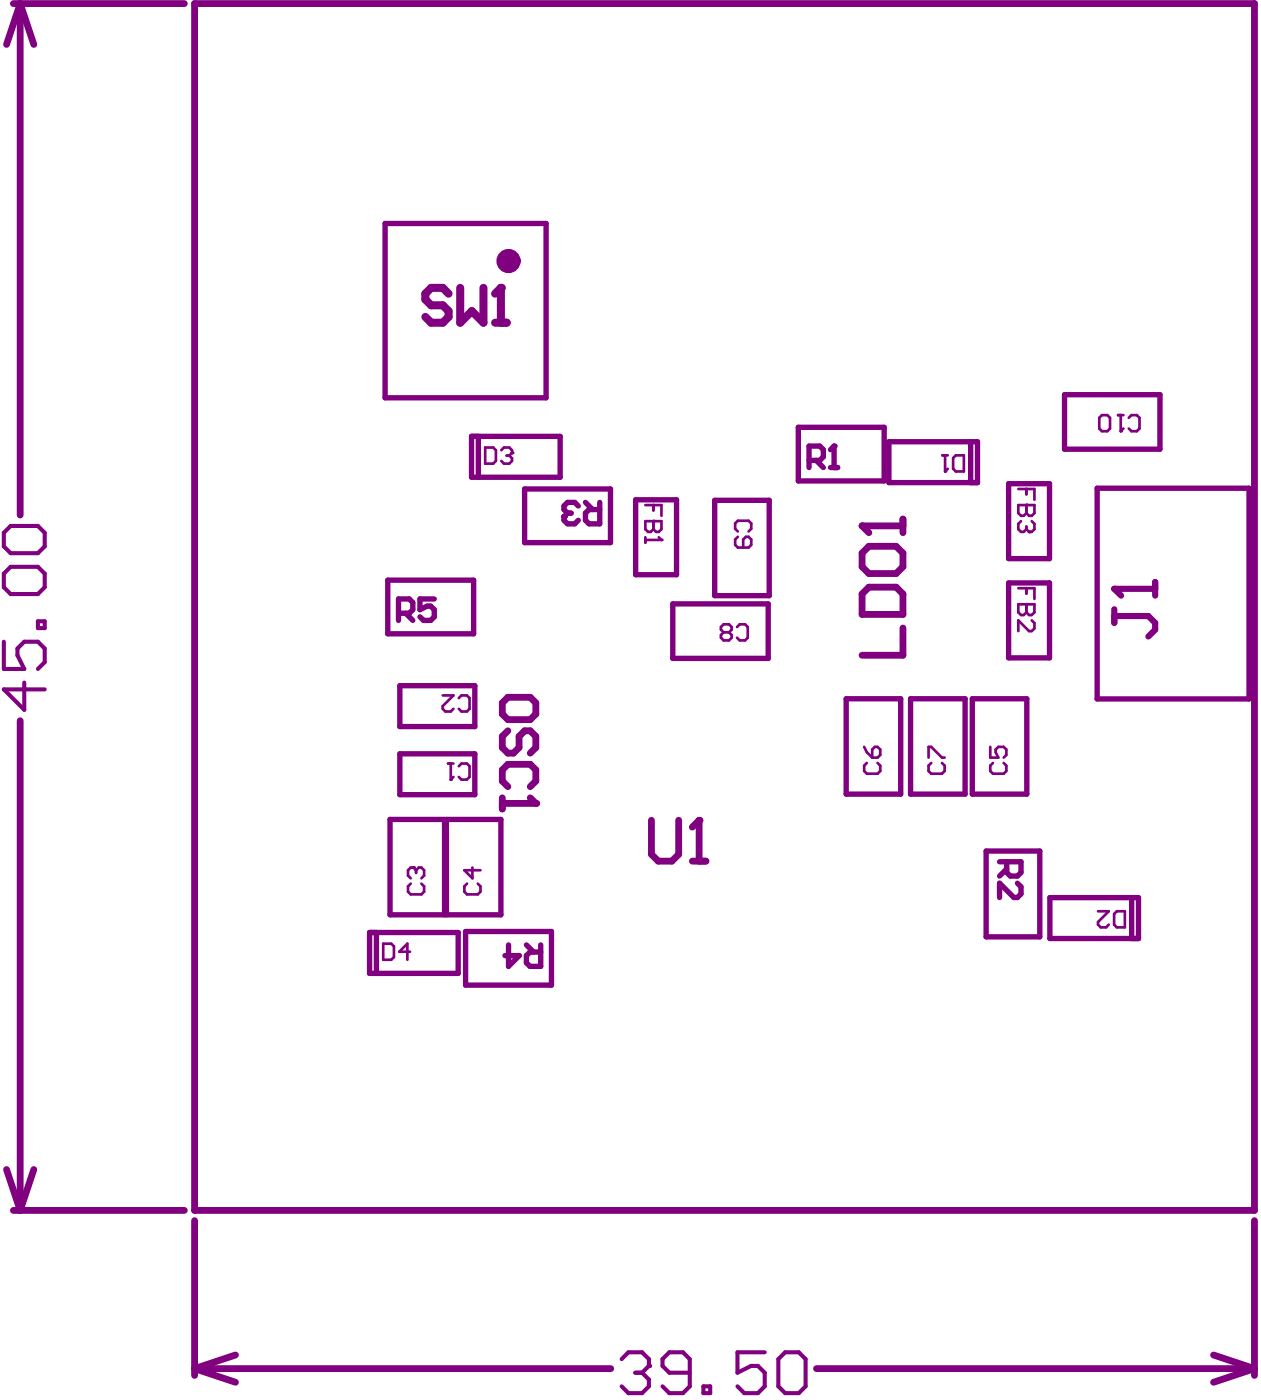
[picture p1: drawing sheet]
<svg xmlns="http://www.w3.org/2000/svg" width="156mm" height="174mm" viewBox="0 0 156 174" stroke-linecap="round" stroke-linejoin="round" font-family="sans-serif">
<g fill="none" stroke="#800080" stroke-width=".66">
<path d="M47.7 27.7h20v21.6h-20zM58.4 54.1h11v5.1h-11zM59.3 54.1v5.1M98.9 53h10.7v6.6h-10.7zM110.2 54.8h10.9v5h-10.9zM120.3 54.8v5M125 60h5.1v9.3h-5.1zM131.9 48.9h11.9v6.8h-11.9zM48.1 71.9h10.6v6.7h-10.6zM65 60.6h10.7v6.7h-10.7zM78.8 62h5v9.3h-5zM83.4 74.9h11.8v6.7h-11.8z"/>
<path d="M88.6 62h6.7v11.8h-6.7zM125 72.3h5.1v9.3h-5.1zM136 60.5h18.8v26.2h-18.8zM49.6 85h9.2v5.1h-9.2zM49.6 93.5h9.2v5h-9.2zM104.9 86.6h6.7v11.9h-6.7zM112.9 86.6h6.7v11.9h-6.7zM120.5 86.6h6.8v11.9h-6.8zM45.8 115.6h11v5.1h-11zM46.6 115.6v5.1M48.3 101.6h6.8v11.8h-6.8zM55.3 101.6h6.8v11.8h-6.8z"/>
<path d="M57.7 115.5h10.6v6.6h-10.6zM122.2 105.5h6.7v10.6h-6.7zM130.1 111.3h11v5.1h-11zM140.3 111.3v5.1"/>
</g>
<g fill="none" stroke="#800080" stroke-width=".84">
<path d="M1.7 .4h21.1M2.5 .4l1.7 5.1M2.5 .4v63.5M2.5 .4l-1.7 5.1M24.1 .4h131.4v149.7h-131.4zM2.5 89.4v60.7M.8 145l1.7 5.1M1.7 150.1h21.1M4.2 145l-1.7 5.1M24.1 151.3v19.2M155.5 151.3v19.2M24.1 169.7l5.1 1.7"/>
<path d="M24.1 169.7h51.6M29.2 168l-5.1 1.7M101.2 169.7h54.3M150.4 168l5.1 1.7M155.5 169.7l-5.1 1.7"/>
</g>
<path d="M50.9 109.6l-.3 .3v.6l.3 .4h1.3l.4-.4v-.6l-.4-.3M51.2 107.6h-.3l-.3 .3v.7l.3 .3" fill="none" stroke="#800080" stroke-width=".33"/>
<circle cx="51.2" cy="107.6" r=".17" fill="#800080"/>
<path d="M80 62.6h2v1.3M81 62.6v.7M81 64.6v1l-.4 .3h-.3l-.3-.3v-1h2M51.2 107.6l.4 .3M51.6 107.9v.3M51.6 107.9l.3-.3h.3l.4 .3v.7l-.4 .3M57.9 109.6l-.3 .3v.6l.3 .4h1.3l.3-.4v-.6l-.3-.3M58.5 107.6v1.3l-.9-1h1.9" fill="none" stroke="#800080" stroke-width=".33"/>
<circle cx="81" cy="64.6" r=".17" fill="#800080"/>
<path d="M80 66.6v.7M80 66.9h2M81 64.6v1l.3 .3h.3l.4-.3v-1" fill="none" stroke="#800080" stroke-width=".33"/>
<circle cx="82" cy="66.9" r=".17" fill="#800080"/>
<path d="M81.6 66.6l.4 .3M126.2 60.6h2v1.4M127.2 60.6v.7M127.2 62.6v1l-.3 .3h-.4l-.3-.3v-1h2" fill="none" stroke="#800080" stroke-width=".33"/>
<circle cx="127.2" cy="62.6" r=".17" fill="#800080"/>
<path d="M127.2 62.6v1l.3 .3h.4l.3-.3v-1M127.9 64.6l.3 .3v.7l-.3 .3h-.4" fill="none" stroke="#800080" stroke-width=".33"/>
<circle cx="127.5" cy="65.9" r=".17" fill="#800080"/>
<path d="M91.4 65.9l-.3-.3v-.7l.3-.3h1.4l.3 .3v.7l-.3 .3M91.4 66.6l-.3 .3v.7l.3 .3h1.4l.3-.3v-.7l-.3-.3h-.4l-.3 .3v1M126.2 72.9h2v1.4M126.5 64.6l-.3 .3v.7l.3 .3h.4l.3-.3M127.2 65.6l.3 .3M127.2 65.3v.3M127.2 72.9v.7M127.2 74.9v1l-.3 .3h-.4l-.3-.3v-1h2" fill="none" stroke="#800080" stroke-width=".33"/>
<circle cx="127.2" cy="74.9" r=".17" fill="#800080"/>
<path d="M60.1 55.5h1l.4 .3v1.3l-.4 .4h-1zM62.1 55.8l.4-.3h.6l.4 .3v.3M127.2 74.9v1l.3 .3h.4l.3-.3v-1M127.9 76.9l.3 .3v.7l-.3 .3h-.4l-1.3-1.3v1.3" fill="none" stroke="#800080" stroke-width=".33"/>
<circle cx="63.5" cy="56.1" r=".17" fill="#800080"/>
<path d="M62.8 56.5h.3M63.1 56.5l.4 .3v.3l-.4 .4h-.6l-.4-.4M63.5 56.1l-.4 .4M55.5 94.7h.7M55.9 94.7v2M56.9 95l.3-.3h.7l.3 .3v1.3l-.3 .4h-.7l-.3-.4" fill="none" stroke="#800080" stroke-width=".33"/>
<circle cx="55.9" cy="96.7" r=".17" fill="#800080"/>
<path d="M54.9 86.2h1.3l-1.3 1.3v.4l.3 .3h.7l.3-.3M56.2 96.3l-.3 .4M56.9 86.5l.3-.3h.7l.3 .3v1.4l-.3 .3h-.7l-.3-.3M107.1 92.6l.3 .7 .7 .6M107.4 94.6l-.3 .3v.7l.3 .3h1.4l.3-.3v-.7l-.3-.3M108.1 92.9l.3-.3h.4l.3 .3v.7l-.3 .3h-.7zM115.1 93.9v-1.3h.3l1.3 1.3h.4M115.4 94.6l-.3 .3v.7l.3 .3h1.3l.4-.3v-.7l-.4-.3M122.7 92.6v1.3h1l-.3-.6v-.4l.3-.3h.7l.3 .3v.7l-.3 .3M123.1 94.6l-.4 .3v.7l.4 .3h1.3l.3-.3v-.7l-.3-.3M136.1 113h1.3l-1.3 1.3v.3l.3 .4h.7l.3-.4M138.4 113h1v2h-1l-.3-.4v-1.3z" fill="none" stroke="#800080" stroke-width=".33"/>
<path d="M123.9 106.8h2.6v1.4l-.4 .4h-.9l-.4-.4v-1.4M124.8 107.7l-.9 .9M126.1 109.5l.4 .4v.9l-.4 .5h-.4l-1.8-1.8v1.8" fill="none" stroke="#800080" stroke-width=".66"/>
<path d="M62.3 87.1l.6-.7h2.8l.7 .7v1.4l-.7 .7h-2.8l-.6-.7zM62.3 98.9v1.4M62.3 99.6h4.1M62.9 90.6l-.6 .7v1.4l.6 .7h.7l.7-.7v-1.4l.7-.7h.7l.7 .7v1.4l-.7 .7M62.9 97.5l-.6-.7v-1.4l.6-.6h2.8l.7 .6v1.4l-.7 .7" fill="none" stroke="#800080" stroke-width=".84"/>
<circle cx="66.4" cy="99.6" r=".42" fill="#800080"/>
<path d="M65.7 98.9l.7 .7" fill="none" stroke="#800080" stroke-width=".84"/>
<path d="M47.5 117h1l.3 .3v1.4l-.3 .3h-1zM50.8 118h-1.3l1-1v2" fill="none" stroke="#800080" stroke-width=".33"/>
<path d="M100.3 57.1h1.3l.4-.5v-.9l-.4-.4h-1.3v2.7M101.2 57.1l.8 .9M102.9 58h.9M103.4 55.3v2.7M63 117.1v2.7l1.4-1.3h-1.8M65.2 117.1l.9 .9M67 117.1v2.7h-1.3l-.5-.4v-.9l.5-.5h1.3" fill="none" stroke="#800080" stroke-width=".66"/>
<circle cx="103.4" cy="55.3" r=".33" fill="#800080"/>
<path d="M103.4 55.3l-.5 .4" fill="none" stroke="#800080" stroke-width=".66"/>
<path d="M116.8 56.5h.7M117.1 56.5v1.9M118.5 56.5h1v1.9h-1l-.4-.3v-1.3z" fill="none" stroke="#800080" stroke-width=".33"/>
<circle cx="117.1" cy="58.4" r=".17" fill="#800080"/>
<path d="M117.5 58.1l-.4 .3M138.6 51.5h.6M138.9 51.5v2M139.9 51.8l.3-.3h.7l.3 .3v1.3l-.3 .4h-.7l-.3-.4" fill="none" stroke="#800080" stroke-width=".33"/>
<circle cx="138.9" cy="53.5" r=".17" fill="#800080"/>
<path d="M136.2 51.8l.4-.3h.6l.4 .3v1.3l-.4 .4h-.6l-.4-.4zM139.2 53.1l-.3 .4" fill="none" stroke="#800080" stroke-width=".33"/>
<path d="M77 168.5l.9-.8h1.7l.8 .8v.8" fill="none" stroke="#800080" stroke-width=".51"/>
<circle cx="80.4" cy="169.3" r=".25" fill="#800080"/>
<path d="M78.7 170.2h.9M79.6 170.2l.8 .8v.9l-.8 .8h-1.7l-.9-.8M80.4 169.3l-.8 .9M85.5 170.2h-2.5l-.9-.9v-.8l.9-.8h1.6l.9 .8v3.4l-.9 .8h-1.6l-.9-.8M87.2 171.9h.8v.8h-.8zM94.8 167.7h-3.4v2.5l1.7-.9h.8l.9 .9v1.7l-.9 .8h-1.7l-.8-.8M96.5 168.5l.8-.8h1.7l.8 .8v3.4l-.8 .8h-1.7l-.8-.8z" fill="none" stroke="#800080" stroke-width=".51"/>
<path d="M80.7 101.7v4.2l.9 .9h1.7l.8-.9v-4.2M85.8 106.8h1.7M86.6 101.7v5.1" fill="none" stroke="#800080" stroke-width=".84"/>
<circle cx="86.6" cy="101.7" r=".42" fill="#800080"/>
<path d="M106.8 68.6l.9-.9h3.4l.8 .9v1.7l-.8 .8h-3.4l-.9-.8zM106.8 73.6l.9-.8h3.4l.8 .8v2.6h-5.1zM106.8 65.2h5.1M111.9 77.9v3.3h-5.1M111.9 64.4v1.6M86.6 101.7l-.8 .8" fill="none" stroke="#800080" stroke-width=".84"/>
<path d="M.5 66.1l.8-.9h3.4l.8 .9v1.6l-.8 .9h-3.4l-.8-.9zM.5 71.1l.8-.8h3.4l.8 .8v1.7l-.8 .8h-3.4l-.8-.8zM.5 79.6v3.3h2.5l-.8-1.7v-.8l.8-.8h1.7l.8 .8v1.7l-.8 .8M4.7 77h.8v.9h-.8zM3 84.6v3.4l-2.5-2.5h5" fill="none" stroke="#800080" stroke-width=".51"/>
<circle cx="106.8" cy="65.2" r=".42" fill="#800080"/>
<path d="M106.8 65.2l.9 .8" fill="none" stroke="#800080" stroke-width=".84"/>
<path d="M138.1 75.5v1.7M138.1 76.4h4.2l.9 .8v.9l-.9 .8M138.1 73h5.1M143.2 72.2v1.6" fill="none" stroke="#800080" stroke-width=".76"/>
<circle cx="138.1" cy="73" r=".38" fill="#800080"/>
<path d="M138.1 73l.8 .8" fill="none" stroke="#800080" stroke-width=".76"/>
<path d="M89.7 78.4l-.4 .3v.4l.4 .3h.6l.4-.3v-.4l-.4-.3M89.7 78.4l-.4-.3v-.4l.4-.3h.6l.4 .3v.4l-.4 .3M89.7 78.4h.6M91.3 77.7l.4-.3h.6l.4 .3v1.4l-.4 .3h-.6l-.4-.3" fill="none" stroke="#800080" stroke-width=".33"/>
<path d="M49.4 76h1.3l.5-.4v-.9l-.5-.4h-1.3v2.6M50.3 76l.9 .9M53.8 74.3h-1.8v1.3l.9-.5h.5l.4 .5v.9l-.4 .4h-.9l-.5-.4M69.9 64.1v.4l.4 .4h.9l.5-.4M72.6 62.3l.8 .9M74.3 62.3v2.6h-1.3l-.4-.4v-.9l.4-.4h1.3" fill="none" stroke="#800080" stroke-width=".66"/>
<circle cx="69.9" cy="64.1" r=".33" fill="#800080"/>
<path d="M70.3 63.6l-.4 .5M70.3 63.6h.5M71.7 62.7l-.5-.4h-.9l-.4 .4v.5l.4 .4" fill="none" stroke="#800080" stroke-width=".66"/>
<path d="M55.6 36.4l-.7-.7h-1.5l-.7 .7v.7l.7 .7h1.5l.7 .8v.7l-.7 .7h-1.5l-.7-.7M57 35.7v4.3l1.5-1.4 1.4 1.4v-4.3M62.1 35.7v4.3M61.4 40h1.4" fill="none" stroke="#800080" stroke-width="1"/>
<circle cx="62.1" cy="35.7" r=".5" fill="#800080"/>
<path d="M62.1 35.7l-.7 .7" fill="none" stroke="#800080" stroke-width="1"/>
<circle cx="63" cy="32.4" r=".66" fill="none" stroke="#800080" stroke-width="1.7"/>
</svg>
